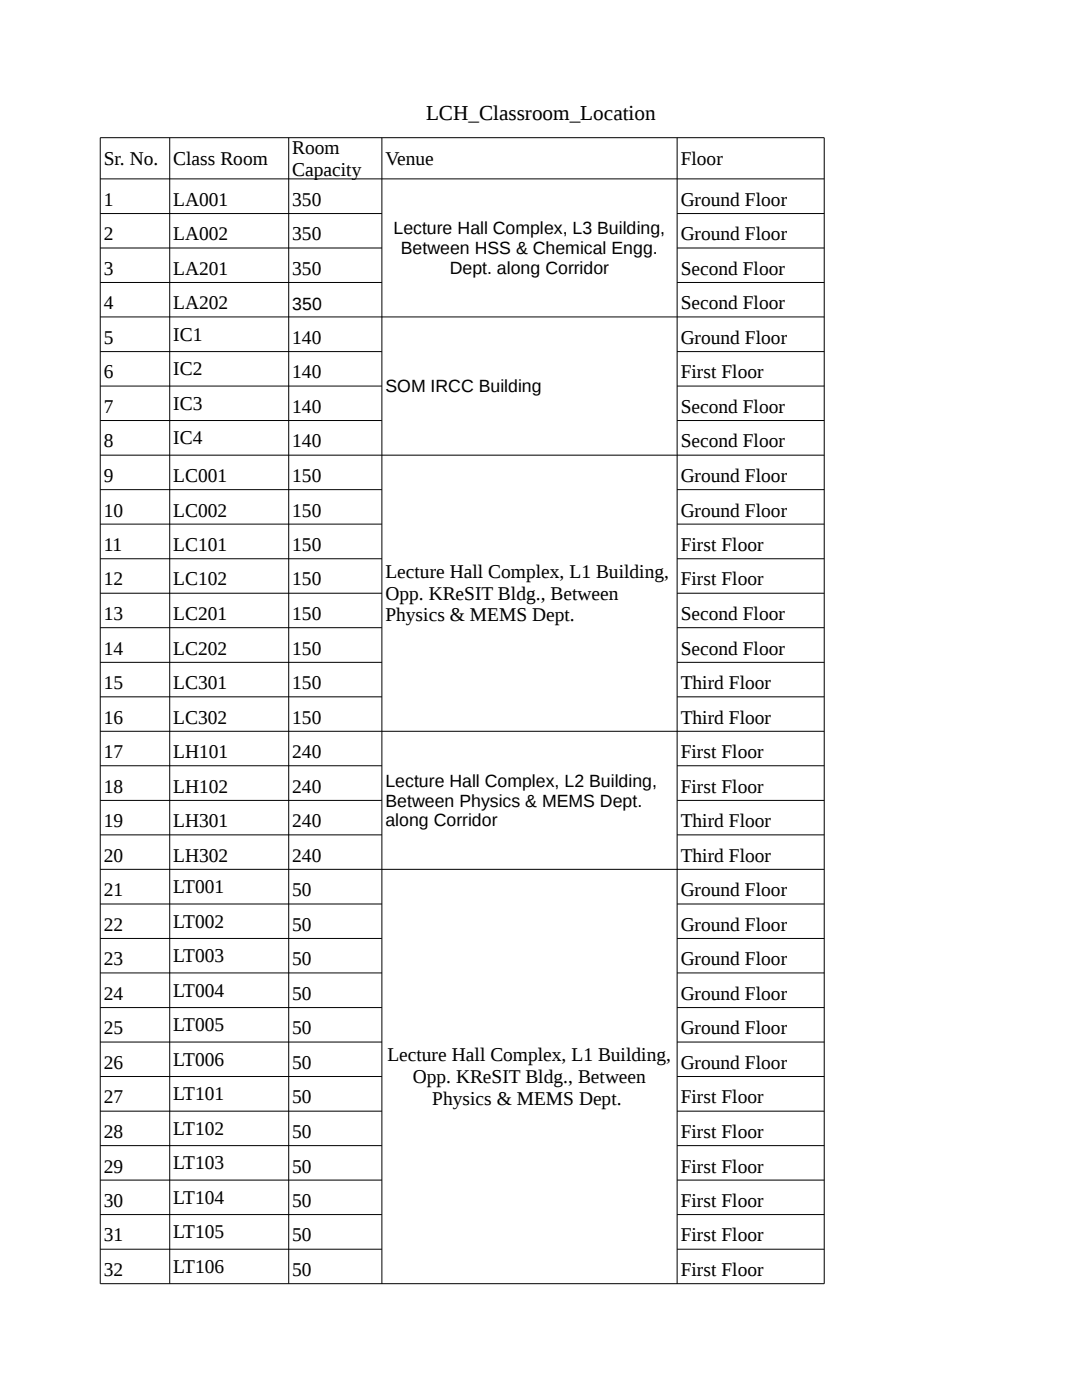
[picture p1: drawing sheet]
<svg xmlns="http://www.w3.org/2000/svg" width="216mm" height="279mm" viewBox="0 0 216 279" stroke-linecap="round" stroke-linejoin="round" font-family="sans-serif">
<defs><g id="words">
<text font-size="4.2" x="85" y="23.9">LCH_Classroom_Location</text>
<g font-size="3.9">
<text x="20.7" y="32.9">Sr. No.</text>
<text x="34.6" y="32.9">Class Room</text>
<text x="58.3" y="30.8">Room</text>
<text x="58.3" y="35.1">Capacity</text>
<text x="76.9" y="32.9">Venue</text>
<text x="135.8" y="32.9">Floor</text>
<text x="20.7" y="41.1">1</text>
<text x="34.6" y="41.1">LA001</text>
<text x="58.3" y="41.1">350</text>
<text x="135.8" y="41.1">Ground Floor</text>
<text x="20.7" y="47.9">2</text>
<text x="34.6" y="47.9">LA002</text>
<text x="58.3" y="47.9">350</text>
<text x="135.8" y="47.9">Ground Floor</text>
<text x="20.7" y="54.9">3</text>
<text x="34.6" y="54.9">LA201</text>
<text x="58.3" y="54.9">350</text>
<text x="135.8" y="54.9">Second Floor</text>
<text x="20.7" y="61.7">4</text>
<text x="34.6" y="61.7">LA202</text>
<text x="135.8" y="61.7">Second Floor</text>
<text x="20.7" y="68.6">5</text>
<text x="34.6" y="68">IC1</text>
<text x="58.3" y="68.6">140</text>
<text x="135.8" y="68.6">Ground Floor</text>
<text x="20.7" y="75.5">6</text>
<text x="34.6" y="74.9">IC2</text>
<text x="58.3" y="75.5">140</text>
<text x="135.8" y="75.5">First Floor</text>
<text x="20.7" y="82.4">7</text>
<text x="34.6" y="81.8">IC3</text>
<text x="58.3" y="82.4">140</text>
<text x="135.8" y="82.4">Second Floor</text>
<text x="20.7" y="89.3">8</text>
<text x="34.6" y="88.7">IC4</text>
<text x="58.3" y="89.3">140</text>
<text x="135.8" y="89.3">Second Floor</text>
<text x="20.7" y="96.2">9</text>
<text x="34.6" y="96.2">LC001</text>
<text x="58.3" y="96.2">150</text>
<text x="135.8" y="96.2">Ground Floor</text>
<text x="20.7" y="103.1">10</text>
<text x="34.6" y="103.1">LC002</text>
<text x="58.3" y="103.1">150</text>
<text x="135.8" y="103.1">Ground Floor</text>
<text x="20.7" y="110">11</text>
<text x="34.6" y="110">LC101</text>
<text x="58.3" y="110">150</text>
<text x="135.8" y="110">First Floor</text>
<text x="20.7" y="116.8">12</text>
<text x="34.6" y="116.8">LC102</text>
<text x="58.3" y="116.8">150</text>
<text x="76.9" y="115.4">Lecture Hall Complex, L1 Building,</text>
<text x="76.9" y="119.7">Opp. KReSIT Bldg., Between</text>
<text x="135.8" y="116.8">First Floor</text>
<text x="20.7" y="123.8">13</text>
<text x="34.6" y="123.8">LC201</text>
<text x="58.3" y="123.8">150</text>
<text x="76.9" y="124">Physics &amp; MEMS Dept.</text>
<text x="135.8" y="123.8">Second Floor</text>
<text x="20.7" y="130.6">14</text>
<text x="34.6" y="130.6">LC202</text>
<text x="58.3" y="130.6">150</text>
<text x="135.8" y="130.6">Second Floor</text>
<text x="20.7" y="137.5">15</text>
<text x="34.6" y="137.5">LC301</text>
<text x="58.3" y="137.5">150</text>
<text x="135.8" y="137.5">Third Floor</text>
<text x="20.7" y="144.4">16</text>
<text x="34.6" y="144.4">LC302</text>
<text x="58.3" y="144.4">150</text>
<text x="135.8" y="144.4">Third Floor</text>
<text x="20.7" y="151.3">17</text>
<text x="34.6" y="151.3">LH101</text>
<text x="58.3" y="151.3">240</text>
<text x="135.8" y="151.3">First Floor</text>
<text x="20.7" y="158.2">18</text>
<text x="34.6" y="158.2">LH102</text>
<text x="58.3" y="158.2">240</text>
<text x="135.8" y="158.2">First Floor</text>
<text x="20.7" y="165.1">19</text>
<text x="34.6" y="165.1">LH301</text>
<text x="58.3" y="165.1">240</text>
<text x="135.8" y="165.1">Third Floor</text>
<text x="20.7" y="172">20</text>
<text x="34.6" y="172">LH302</text>
<text x="58.3" y="172">240</text>
<text x="135.8" y="172">Third Floor</text>
<text x="20.7" y="178.9">21</text>
<text x="34.6" y="178.3">LT001</text>
<text x="58.3" y="178.9">50</text>
<text x="135.8" y="178.9">Ground Floor</text>
<text x="20.7" y="185.7">22</text>
<text x="34.6" y="185.2">LT002</text>
<text x="58.3" y="185.7">50</text>
<text x="135.8" y="185.7">Ground Floor</text>
<text x="20.7" y="192.7">23</text>
<text x="34.6" y="192.1">LT003</text>
<text x="58.3" y="192.7">50</text>
<text x="135.8" y="192.7">Ground Floor</text>
<text x="20.7" y="199.5">24</text>
<text x="34.6" y="198.9">LT004</text>
<text x="58.3" y="199.5">50</text>
<text x="135.8" y="199.5">Ground Floor</text>
<text x="20.7" y="206.4">25</text>
<text x="34.6" y="205.8">LT005</text>
<text x="58.3" y="206.4">50</text>
<text x="135.8" y="206.4">Ground Floor</text>
<text x="20.7" y="213.3">26</text>
<text x="34.6" y="212.7">LT006</text>
<text x="58.3" y="213.3">50</text>
<text x="77.3" y="211.8">Lecture Hall Complex, L1 Building,</text>
<text x="135.8" y="213.3">Ground Floor</text>
<text x="20.7" y="220.2">27</text>
<text x="34.6" y="219.6">LT101</text>
<text x="58.3" y="220.2">50</text>
<text x="82.4" y="216.1">Opp. KReSIT Bldg., Between</text>
<text x="86.3" y="220.5">Physics &amp; MEMS Dept.</text>
<text x="135.8" y="220.2">First Floor</text>
<text x="20.7" y="227.1">28</text>
<text x="34.6" y="226.5">LT102</text>
<text x="58.3" y="227.1">50</text>
<text x="135.8" y="227.1">First Floor</text>
<text x="20.7" y="234">29</text>
<text x="34.6" y="233.4">LT103</text>
<text x="58.3" y="234">50</text>
<text x="135.8" y="234">First Floor</text>
<text x="20.7" y="240.9">30</text>
<text x="34.6" y="240.3">LT104</text>
<text x="58.3" y="240.9">50</text>
<text x="135.8" y="240.9">First Floor</text>
<text x="20.7" y="247.8">31</text>
<text x="34.6" y="247.2">LT105</text>
<text x="58.3" y="247.8">50</text>
<text x="135.8" y="247.8">First Floor</text>
<text x="20.7" y="254.6">32</text>
<text x="34.6" y="254.1">LT106</text>
<text x="58.3" y="254.6">50</text>
<text x="135.8" y="254.6">First Floor</text>
</g>
<g font-size="3.5">
<text x="78.5" y="46.8">Lecture Hall Complex, L3 Building,</text>
<text x="80" y="50.7">Between HSS &amp; Chemical Engg.</text>
<text x="89.7" y="54.7">Dept. along Corridor</text>
<text x="58.3" y="61.8">350</text>
<text x="76.9" y="78.3">SOM IRCC Building</text>
<text x="76.9" y="157">Lecture Hall Complex, L2 Building,</text>
<text x="76.9" y="161">Between Physics &amp; MEMS Dept.</text>
<text x="76.9" y="164.9">along Corridor</text>
</g>
</g></defs>
<g fill="none" stroke="#000" stroke-width=".2">
<path d="M20 27.5h144.5v228.7h-144.5zM20 35.7h144.5M33.9 27.5v228.7M57.6 27.5v228.7M76.2 27.5v228.7M135.1 27.5v228.7M20 42.6h56.2M20 49.5h56.2M20 56.4h56.2M135.1 42.6h29.4M135.1 49.5h29.4M135.1 56.4h29.4"/>
<path d="M20 63.3h144.5M20 70.2h56.2M20 77h56.2M135.1 70.2h29.4M135.1 77h29.4M20 83.9h56.2M20 90.8h144.5M20 97.7h56.2M135.1 83.9h29.4M135.1 97.7h29.4M20 104.6h56.2M20 111.5h56.2"/>
<path d="M20 118.4h56.2M135.1 104.6h29.4M135.1 111.5h29.4M135.1 118.4h29.4M20 125.3h56.2M20 132.2h56.2M20 139.1h56.2M135.1 125.3h29.4M135.1 132.2h29.4M135.1 139.1h29.4M20 145.9h144.5M20 152.8h56.2"/>
<path d="M20 159.7h56.2M135.1 152.8h29.4M135.1 159.7h29.4M20 166.6h56.2M20 173.5h144.5M135.1 166.6h29.4M20 180.4h56.2M20 187.3h56.2M20 194.2h56.2M135.1 180.4h29.4M135.1 187.3h29.4M135.1 194.2h29.4"/>
<path d="M20 201.1h56.2M20 208h56.2M20 214.8h56.2M135.1 201.1h29.4M135.1 208h29.4M135.1 214.8h29.4M20 221.8h56.2M20 228.6h56.2M20 235.5h56.2M135.1 221.8h29.4M135.1 228.6h29.4M135.1 235.5h29.4"/>
<path d="M20 242.4h56.2M20 249.3h56.2M135.1 242.4h29.4M135.1 249.3h29.4"/>
</g>
<use href="#words"/>
</svg>
